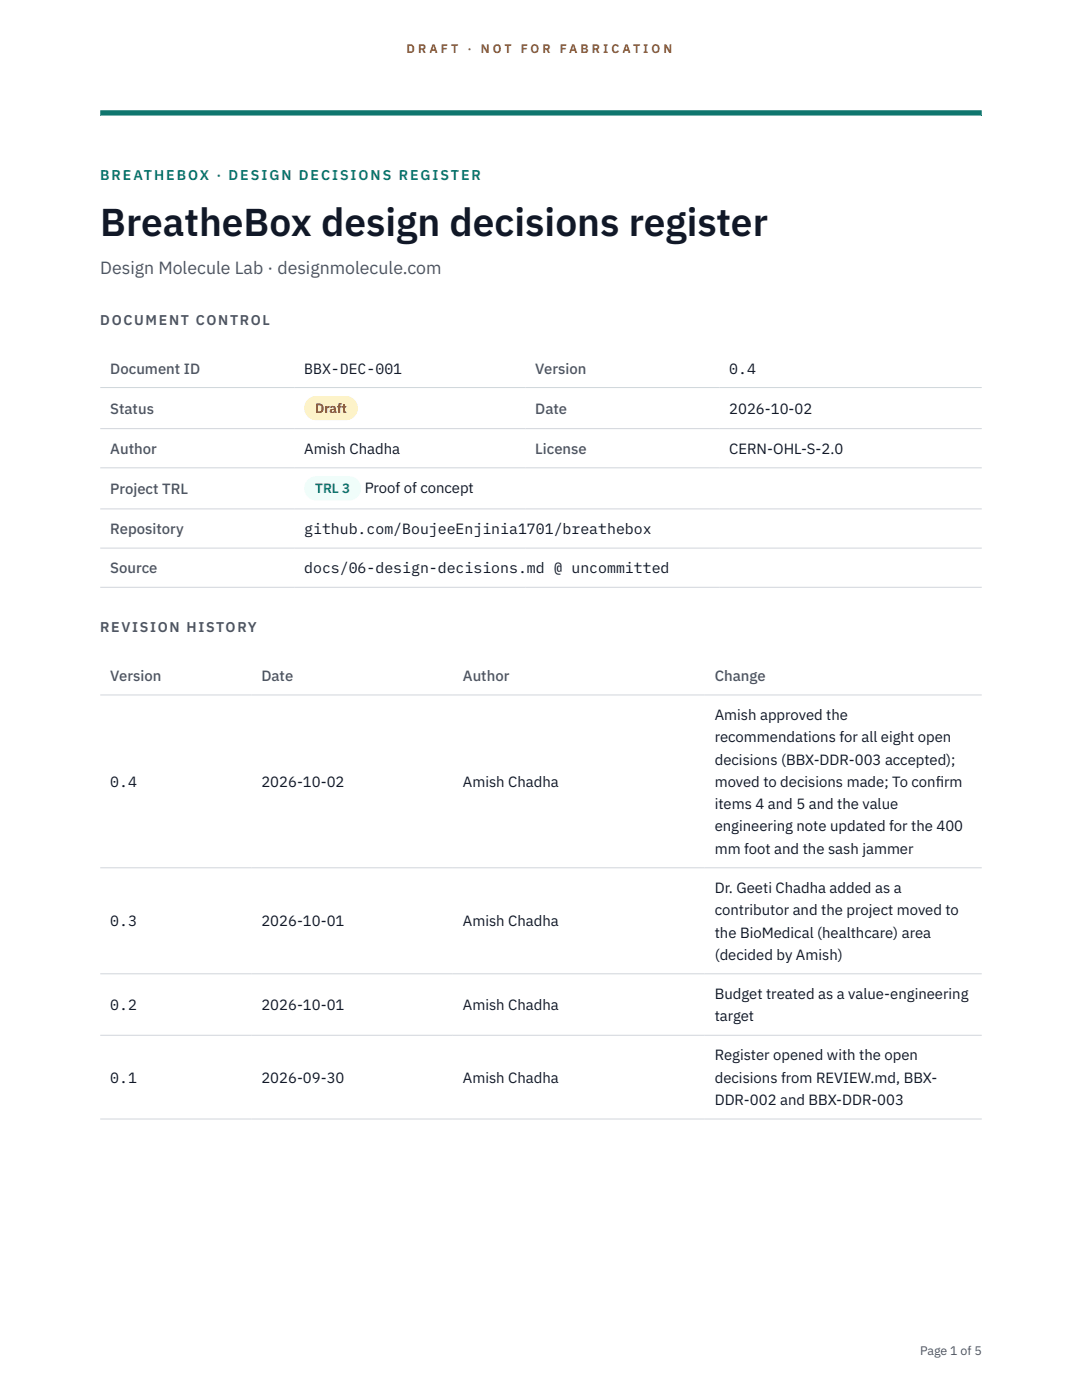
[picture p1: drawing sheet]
<svg xmlns="http://www.w3.org/2000/svg" width="216mm" height="279mm" viewBox="0 0 216 279" stroke-linecap="round" stroke-linejoin="round" font-family="sans-serif">
<defs><g id="words">
<text font-size="7.8" fill="#111827" x="20" y="47.1">BreatheBox design decisions register</text>
<text font-size="3.5" fill="#4b5563" x="20" y="54.6">Design Molecule Lab · designmolecule.com</text>
<g font-size="3" fill="#4b5563">
<text x="22" y="74.5">Document ID</text>
<text x="106.8" y="74.5">Version</text>
<text x="22" y="82.6">Status</text>
<text x="106.8" y="82.6">Date</text>
<text x="22" y="90.6">Author</text>
<text x="106.8" y="90.6">License</text>
<text x="22" y="98.6">Project TRL</text>
<text x="22" y="106.6">Repository</text>
<text x="22" y="114.4">Source</text>
<text x="22" y="135.9">Version</text>
<text x="52.2" y="135.9">Date</text>
<text x="92.4" y="135.9">Author</text>
<text x="142.6" y="135.9">Change</text>
</g>
<g font-size="3" fill="#111827">
<text x="60.7" y="74.5">BBX-DEC-001</text>
<text x="145.5" y="74.5">0.4</text>
<text x="145.5" y="82.6">2026-10-02</text>
<text x="60.7" y="90.6">Amish Chadha</text>
<text x="145.5" y="90.6">CERN-OHL-S-2.0</text>
<text x="72.8" y="98.5">Proof of concept</text>
<text x="60.7" y="106.6">github.com/BoujeeEnjinia1701/breathebox</text>
<text x="60.7" y="114.4">docs/06-design-decisions.md @ uncommitted</text>
<text x="142.6" y="143.7">Amish approved the</text>
<text x="142.6" y="148.2">recommendations for all eight open</text>
<text x="142.6" y="152.6">decisions (BBX-DDR-003 accepted);</text>
<text x="22" y="157.1">0.4</text>
<text x="52.2" y="157.1">2026-10-02</text>
<text x="92.4" y="157.1">Amish Chadha</text>
<text x="142.6" y="157.1">moved to decisions made; To conf</text>
<text x="142.6" y="161.5">items 4 and 5 and the value</text>
<text x="186.7" y="157.1">irm</text>
<text x="142.6" y="165.9">engineering note updated for the 400</text>
<text x="142.6" y="170.4">mm foot and the sash jammer</text>
<text x="142.6" y="178.2">Dr. Geeti Chadha added as a</text>
<text x="22" y="184.9">0.3</text>
<text x="52.2" y="184.9">2026-10-01</text>
<text x="92.4" y="184.9">Amish Chadha</text>
<text x="142.6" y="182.7">contributor and the project moved to</text>
<text x="142.6" y="187.1">the BioMedical (healthcare) area</text>
<text x="142.6" y="191.5">(decided by Amish)</text>
<text x="22" y="201.6">0.2</text>
<text x="52.2" y="201.6">2026-10-01</text>
<text x="92.4" y="201.6">Amish Chadha</text>
<text x="142.6" y="199.4">Budget treated as a value-engineering</text>
<text x="142.6" y="203.8">target</text>
<text x="142.6" y="211.6">Register opened with the open</text>
<text x="22" y="216.1">0.1</text>
<text x="52.2" y="216.1">2026-09-30</text>
<text x="92.4" y="216.1">Amish Chadha</text>
<text x="142.6" y="216.1">decisions from REVIEW.md, BBX-</text>
<text x="142.6" y="220.5">DDR-002 and BBX-DDR-003</text>
</g>
<text font-size="2.8" fill="#0f766e" x="20" y="36">BREATHEBOX · DESIGN DECISIONS REGISTER</text>
<g font-size="2.8" fill="#4b5563">
<text x="20" y="64.8">DOCUMENT CONTROL</text>
<text x="20" y="126.2">REVISION HISTORY</text>
</g>
<text font-size="2.7" fill="#92400e" x="62.9" y="82.5">Draft</text>
<text font-size="2.7" fill="#0f766e" x="62.9" y="98.5">TRL 3</text>
<g font-size="2.5" fill="#b45309">
<text x="81.1" y="10.5">D R A F T</text>
<text x="93.3" y="10.5">·</text>
<text x="95.9" y="10.5">N O T</text>
<text x="103.9" y="10.5">F O R</text>
<text x="111.7" y="10.5">F A B R I C A T I O N</text>
</g>
<text font-size="2.5" fill="#4b5563" x="183.6" y="270.3">Page 1 of 5</text>
</g></defs>
<path d="M20 23.1h175.9zM20 22h175.9v1.1h-175.9z" fill-rule="evenodd" fill="#0f766e"/>
<path d="M20 77.3h175.9M20 85.5h175.9M20 93.4h175.9M20 101.6h175.9M20 109.4h175.9M20 117.2h175.9M20 138.7h175.9M20 173.2h175.9M20 194.3h175.9M20 206.6h175.9M20 223.3h175.9" fill="none" stroke="#d1d5db" stroke-width=".2"/>
<path d="M60.7 79h10.7v4.9h-10.7z" fill="#fef3c7"/>
<path d="M60.7 95.1h11.4v4.8h-11.4z" fill="#f0fdfa"/>
<use href="#words"/>
</svg>
